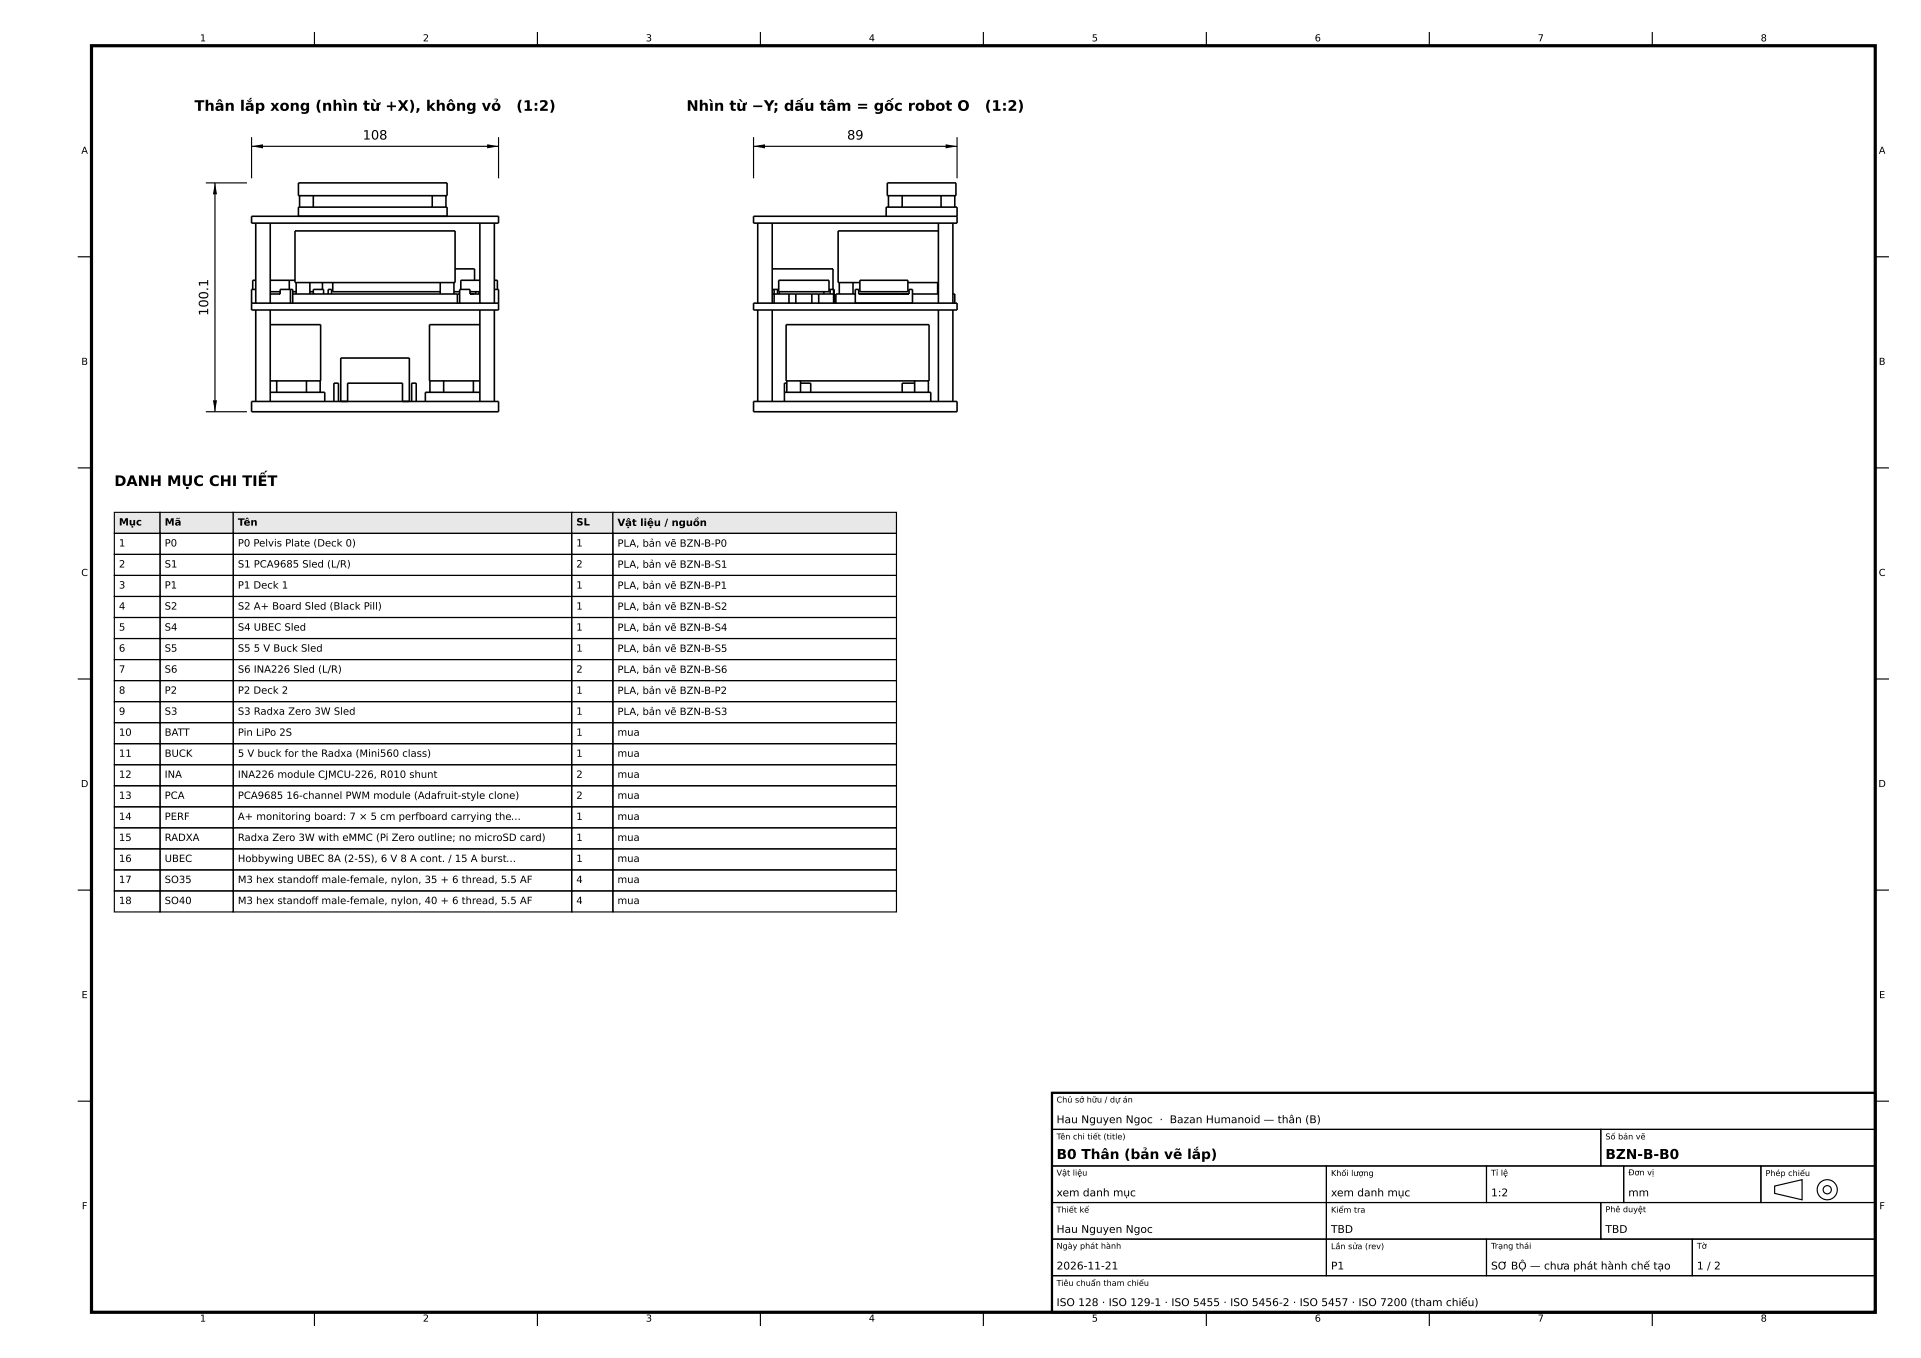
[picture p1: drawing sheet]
<svg xmlns="http://www.w3.org/2000/svg" width="420mm" height="297mm" viewBox="0 0 420 297" stroke-linecap="round" stroke-linejoin="round" font-family="sans-serif">
<defs><g id="words">
<g font-size="3.2">
<text x="42.5" y="24.2">Thân lắp xong (nhìn từ +X), không vỏ</text>
<text x="112.9" y="24.2">(1:2)</text>
<text x="150.1" y="24.2">Nhìn từ −Y; dấu tâm = gốc robot O</text>
<text x="215.3" y="24.2">(1:2)</text>
<text x="25" y="106.3">DANH MỤC CHI TIẾT</text>
</g>
<g font-size="3">
<text x="231" y="253.5">B0 Thân (bản vẽ lắp)</text>
<text x="351" y="253.5">BZN-B-B0</text>
</g>
<g font-size="2.8">
<text x="79.3" y="30.5">108</text>
<text x="185.2" y="30.5">89</text>
<text x="45.5" y="69.1" transform="rotate(-90 45.5 69.1)">100.1</text>
</g>
<g font-size="2.3">
<text x="231" y="245.6">Hau Nguyen Ngoc · Bazan Humanoid — thân (B)</text>
<text x="231" y="261.6">xem danh mục</text>
<text x="291" y="261.6">xem danh mục</text>
<text x="326" y="261.6">1:2</text>
<text x="356" y="261.6">mm</text>
<text x="231" y="269.6">Hau Nguyen Ngoc</text>
<text x="291" y="269.6">TBD</text>
<text x="351" y="269.6">TBD</text>
<text x="231" y="277.6">2026-11-21</text>
<text x="291" y="277.6">P1</text>
<text x="326" y="277.6">SƠ BỘ — chưa phát hành chế tạo</text>
<text x="371" y="277.6">1 / 2</text>
<text x="231" y="285.6">ISO 128 · ISO 129-1 · ISO 5455 · ISO 5456-2 · ISO 5457 · ISO 7200 (tham chiếu)</text>
</g>
<g font-size="2.2">
<text x="26" y="114.9">Mục</text>
<text x="26" y="119.5">1</text>
<text x="36" y="114.9">Mã</text>
<text x="36" y="119.5">P0</text>
<text x="52" y="115">Tên</text>
<text x="52" y="119.5">P0 Pelvis Plate (Deck 0)</text>
<text x="126" y="114.9">SL</text>
<text x="126" y="119.5">1</text>
<text x="135" y="115">Vật liệu / nguồn</text>
<text x="135" y="119.6">PLA, bản vẽ BZN-B-P0</text>
<text x="26" y="124.1">2</text>
<text x="36" y="124.1">S1</text>
<text x="52" y="124.1">S1 PCA9685 Sled (L/R)</text>
<text x="126" y="124.1">2</text>
<text x="135" y="124.2">PLA, bản vẽ BZN-B-S1</text>
<text x="26" y="128.7">3</text>
<text x="36" y="128.7">P1</text>
<text x="52" y="128.7">P1 Deck 1</text>
<text x="126" y="128.7">1</text>
<text x="135" y="128.8">PLA, bản vẽ BZN-B-P1</text>
<text x="26" y="133.3">4</text>
<text x="26" y="137.9">5</text>
<text x="36" y="133.3">S2</text>
<text x="36" y="137.9">S4</text>
<text x="52" y="133.3">S2 A+ Board Sled (Black Pill)</text>
<text x="52" y="137.9">S4 UBEC Sled</text>
<text x="126" y="133.3">1</text>
<text x="126" y="137.9">1</text>
<text x="135" y="133.4">PLA, bản vẽ BZN-B-S2</text>
<text x="135" y="138">PLA, bản vẽ BZN-B-S4</text>
<text x="26" y="142.5">6</text>
<text x="36" y="142.5">S5</text>
<text x="52" y="142.5">S5 5 V Buck Sled</text>
<text x="126" y="142.5">1</text>
<text x="135" y="142.6">PLA, bản vẽ BZN-B-S5</text>
<text x="26" y="147.1">7</text>
<text x="36" y="147.1">S6</text>
<text x="52" y="147.1">S6 INA226 Sled (L/R)</text>
<text x="126" y="147.1">2</text>
<text x="135" y="147.2">PLA, bản vẽ BZN-B-S6</text>
<text x="26" y="151.7">8</text>
<text x="36" y="151.7">P2</text>
<text x="52" y="151.7">P2 Deck 2</text>
<text x="126" y="151.7">1</text>
<text x="135" y="151.8">PLA, bản vẽ BZN-B-P2</text>
<text x="26" y="156.3">9</text>
<text x="26" y="160.9">10</text>
<text x="36" y="156.3">S3</text>
<text x="36" y="160.9">BATT</text>
<text x="52" y="156.3">S3 Radxa Zero 3W Sled</text>
<text x="52" y="160.9">Pin LiPo 2S</text>
<text x="126" y="156.3">1</text>
<text x="126" y="160.9">1</text>
<text x="135" y="156.4">PLA, bản vẽ BZN-B-S3</text>
<text x="135" y="160.9">mua</text>
<text x="26" y="165.5">11</text>
<text x="36" y="165.5">BUCK</text>
<text x="52" y="165.5">5 V buck for the Radxa (Mini560 class)</text>
<text x="126" y="165.5">1</text>
<text x="135" y="165.5">mua</text>
<text x="26" y="170.1">12</text>
<text x="36" y="170.1">INA</text>
<text x="52" y="170.1">INA226 module CJMCU-226, R010 shunt</text>
<text x="126" y="170.1">2</text>
<text x="135" y="170.1">mua</text>
<text x="26" y="174.7">13</text>
<text x="26" y="179.3">14</text>
<text x="36" y="174.7">PCA</text>
<text x="36" y="179.3">PERF</text>
<text x="52" y="174.7">PCA9685 16-channel PWM module (Adafruit-style clone)</text>
<text x="52" y="179.3">A+ monitoring board: 7 × 5 cm perfboard carrying the…</text>
<text x="126" y="174.7">2</text>
<text x="126" y="179.3">1</text>
<text x="135" y="174.7">mua</text>
<text x="135" y="179.3">mua</text>
<text x="26" y="183.9">15</text>
<text x="36" y="183.9">RADXA</text>
<text x="52" y="183.9">Radxa Zero 3W with eMMC (Pi Zero outline; no microSD card)</text>
<text x="126" y="183.9">1</text>
<text x="135" y="183.9">mua</text>
<text x="26" y="188.5">16</text>
<text x="36" y="188.5">UBEC</text>
<text x="52" y="188.5">Hobbywing UBEC 8A (2-5S), 6 V 8 A cont. / 15 A burst…</text>
<text x="126" y="188.5">1</text>
<text x="135" y="188.5">mua</text>
<text x="26" y="193.1">17</text>
<text x="26" y="197.7">18</text>
<text x="36" y="193.1">SO35</text>
<text x="36" y="197.7">SO40</text>
<text x="52" y="193.1">M3 hex standof male-female, nylon, 35 + 6 thread, 5.5 AF</text>
<text x="52" y="197.7">M3 hex standof male-female, nylon, 40 + 6 thread, 5.5 AF</text>
<text x="68.1" y="193.1">f</text>
<text x="68.1" y="197.7">f</text>
<text x="126" y="193.1">4</text>
<text x="126" y="197.7">4</text>
<text x="135" y="193.1">mua</text>
<text x="135" y="197.7">mua</text>
</g>
<g font-size="2.1">
<text x="43.7" y="9">1</text>
<text x="92.5" y="9">2</text>
<text x="141.2" y="9">3</text>
<text x="190" y="9">4</text>
<text x="238.7" y="9">5</text>
<text x="287.5" y="9">6</text>
<text x="336.2" y="9">7</text>
<text x="385" y="9">8</text>
<text x="17.8" y="33.6">A</text>
<text x="410.8" y="33.6">A</text>
<text x="17.8" y="79.8">B</text>
<text x="410.8" y="79.8">B</text>
<text x="17.8" y="126">C</text>
<text x="410.8" y="126">C</text>
<text x="17.7" y="172.1">D</text>
<text x="410.7" y="172.1">D</text>
<text x="17.8" y="218.3">E</text>
<text x="410.8" y="218.3">E</text>
<text x="17.9" y="264.5">F</text>
<text x="410.9" y="264.5">F</text>
<text x="43.7" y="289">1</text>
<text x="92.5" y="289">2</text>
<text x="141.2" y="289">3</text>
<text x="190" y="289">4</text>
<text x="238.7" y="289">5</text>
<text x="287.5" y="289">6</text>
<text x="336.2" y="289">7</text>
<text x="385" y="289">8</text>
</g>
<g font-size="1.8">
<text x="231" y="241.1">Chủ sở hữu / dự án</text>
<text x="231" y="249.2">Tên chi tiết (title)</text>
<text x="351" y="249.2">Số bản vẽ</text>
<text x="231" y="257.1">Vật liệu</text>
<text x="291" y="257.2">Khối lượng</text>
<text x="326" y="257.1">Tỉ lệ</text>
<text x="356" y="257">Đơn vị</text>
<text x="386" y="257.2">Phép chiếu</text>
<text x="231" y="265.2">Thiết kế</text>
<text x="291" y="265.2">Kiểm tra</text>
<text x="351" y="265.1">Phê duyệt</text>
<text x="231" y="273.1">Ngày phát hành</text>
<text x="291" y="273.2">Lần sửa (rev)</text>
<text x="326" y="273.1">Trạng thái</text>
<text x="371" y="273.1">Tờ</text>
<text x="231" y="281.2">Tiêu chuẩn tham chiếu</text>
</g>
</g></defs>
<path d="M47 40l.4 2.5h-.8zM55 32l2.5-.4v.9zM106.5 31.6l2.5 .4-2.5 .5zM164.7 32l2.5-.4v.9zM206.7 31.6l2.5 .4-2.5 .5zM46.6 87.5h.8l-.4 2.5z" fill="#000"/>
<g fill="#e8e8e8" stroke="#000" stroke-width=".25">
<path d="M25 112.1h10v4.6h-10z"/>
<path d="M35 112.1h16v4.6h-16z"/>
<path d="M51 112.1h74v4.6h-74z"/>
<path d="M125 112.1h9v4.6h-9z"/>
<path d="M134 112.1h62v4.6h-62z"/>
</g>
<g fill="none" stroke="#000" stroke-width=".25">
<path d="M68.8 7v3M117.5 7v3M166.3 7v3M215 7v3M263.8 7v3M312.5 7v3M361.2 7v3M45 40h9M47 40v50M55 30v9M55 32h54M109 30v9"/>
<path d="M164.7 32h44.5M164.7 30v9M209.2 30v9M17 56.2h3M410 56.2h3M45 90h9M17 102.3h3M25 116.7h10v4.6h-10zM35 116.7h16v4.6h-16zM51 116.7h74v4.6h-74zM125 116.7h9v4.6h-9zM134 116.7h62v4.6h-62z"/>
<path d="M410 102.3h3M25 121.3h10v4.6h-10zM25 125.9h10v4.6h-10zM25 130.5h10v4.6h-10zM25 135.1h10v4.6h-10zM25 139.7h10v4.6h-10zM35 121.3h16v4.6h-16zM35 125.9h16v4.6h-16zM35 130.5h16v4.6h-16zM35 135.1h16v4.6h-16zM35 139.7h16v4.6h-16zM51 121.3h74v4.6h-74z"/>
<path d="M51 125.9h74v4.6h-74zM51 130.5h74v4.6h-74zM51 135.1h74v4.6h-74zM51 139.7h74v4.6h-74zM125 121.3h9v4.6h-9zM125 125.9h9v4.6h-9zM125 130.5h9v4.6h-9zM125 135.1h9v4.6h-9zM125 139.7h9v4.6h-9zM134 121.3h62v4.6h-62zM134 125.9h62v4.6h-62zM134 130.5h62v4.6h-62z"/>
<path d="M134 135.1h62v4.6h-62zM134 139.7h62v4.6h-62zM17 148.5h3M25 144.3h10v4.6h-10zM25 148.9h10v4.6h-10zM25 153.5h10v4.5h-10zM25 158h10v4.6h-10zM35 144.3h16v4.6h-16zM35 148.9h16v4.6h-16zM35 153.5h16v4.5h-16zM35 158h16v4.6h-16zM51 144.3h74v4.6h-74z"/>
<path d="M51 148.9h74v4.6h-74zM51 153.5h74v4.5h-74zM51 158h74v4.6h-74zM125 144.3h9v4.6h-9zM125 148.9h9v4.6h-9zM125 153.5h9v4.5h-9zM125 158h9v4.6h-9zM134 144.3h62v4.6h-62zM134 148.9h62v4.6h-62zM134 153.5h62v4.5h-62zM134 158h62v4.6h-62zM410 148.5h3"/>
<path d="M25 162.6h10v4.6h-10zM25 167.2h10v4.6h-10zM25 171.8h10v4.7h-10zM25 176.5h10v4.6h-10zM35 162.6h16v4.6h-16zM35 167.2h16v4.6h-16zM35 171.8h16v4.7h-16zM35 176.5h16v4.6h-16zM51 162.6h74v4.6h-74zM51 167.2h74v4.6h-74zM51 171.8h74v4.7h-74zM51 176.5h74v4.6h-74z"/>
<path d="M125 162.6h9v4.6h-9zM125 167.2h9v4.6h-9zM125 171.8h9v4.7h-9zM125 176.5h9v4.6h-9zM134 162.6h62v4.6h-62zM134 167.2h62v4.6h-62zM134 171.8h62v4.7h-62zM134 176.5h62v4.6h-62zM17 194.7h3M25 181.1h10v4.6h-10zM25 185.7h10v4.6h-10zM25 190.3h10v4.6h-10z"/>
<path d="M25 194.9h10v4.6h-10zM35 181.1h16v4.6h-16zM35 185.7h16v4.6h-16zM35 190.3h16v4.6h-16zM35 194.9h16v4.6h-16zM51 181.1h74v4.6h-74zM51 185.7h74v4.6h-74zM51 190.3h74v4.6h-74zM51 194.9h74v4.6h-74zM125 181.1h9v4.6h-9zM125 185.7h9v4.6h-9zM125 190.3h9v4.6h-9z"/>
<path d="M125 194.9h9v4.6h-9zM134 181.1h62v4.6h-62zM134 185.7h62v4.6h-62zM134 190.3h62v4.6h-62zM134 194.9h62v4.6h-62zM410 194.7h3M230 239h180v8h-180zM17 240.8h3M230 247h120v8h-120zM230 255h60v8h-60zM290 255h35v8h-35zM325 255h30v8h-30z"/>
<path d="M350 247h60v8h-60zM355 255h30v8h-30zM385 255h25v8h-25zM388 259.4l6-1.4v4.4l-6-1.4zM410 240.8h3M230 263h60v8h-60zM230 271h60v8h-60zM230 279h180v8h-180zM290 263h60v8h-60zM290 271h35v8h-35zM325 271h45v8h-45zM350 263h60v8h-60z"/>
<path d="M370 271h40v8h-40zM68.8 287v3M117.5 287v3M166.3 287v3M215 287v3M263.8 287v3M312.5 287v3M361.2 287v3"/>
<circle cx="399.5" cy="260.2" r="2.2"/>
<circle cx="399.5" cy="260.2" r=".9"/>
</g>
<path d="M20 10h390v277h-390z" fill="none" stroke="#000" stroke-width=".7" stroke-linecap="butt"/>
<path d="M230 239h180v48h-180z" fill="none" stroke="#000" stroke-width=".5"/>
<g fill="none" stroke="#000" stroke-width=".35">
<path d="M65.3 40h32.4v2.8h-32.4zM194 40h15v2.8h-15zM55 47.3h54v1.5h-54zM55.9 48.8v17.5M59.1 48.8v17.5M64.5 50.5h35v11.3h-35zM65.3 47.3v-2h32.4v2M65.5 42.8v2.5M68.5 42.8v2.5M94.5 42.8v2.5M97.5 42.8v2.5M99.5 58.8h4.2v2.5"/>
<path d="M104.9 48.8v17.5M108.1 48.8v17.5M165.7 48.8v17.5M168.8 58.8h13.3v4.5M168.8 48.8v17.5M193.7 47.3v-2h15.5v3.5h-44.5v-1.5h44.5M194.3 42.8v2.5M197.2 42.8v2.5M205.2 50.5h-22v11.3h4.8M205.2 48.8v17.5M205.7 42.8v2.5M208.3 48.8v17.5"/>
<path d="M208.8 42.8v2.5M55 66.3h54M55.9 63.3h-.9v4.5h54v-4.5h-.9M55.9 61.3h-.7v2M55.9 67.8v20M59.1 64.3h2.1v-1h2.8v3M59.1 61.3h5.4M59.1 63.8h2.1M59.1 71h11v12.3h-11M59.1 67.8v20M63.2 61.3v2M63.5 63.3v3"/>
<path d="M64 64.3h36.5M64 63.8h.7M64.7 61.8v2.5M67.7 63.8h.8M67.7 61.8v2.5M68.5 64.3v-1h2.2v1M70.5 61.8v1.5M71.8 64.3v-1h.7v1M72.8 61.8v2h23.5M96.3 61.8v2.5M99.3 63.8h1.2M99.3 61.8v2.5"/>
<path d="M100 64.3v2M102.8 63.8h2.1M104 63.8v.5M104.8 63.8v.5M104.9 64.3h-2.1v-1h-2.3v3M104.9 61.3h-4.2v2M104.9 71h-11v12.3h11M104.9 67.8v20M108.1 61.3h.7v2M108.1 67.8v20M164.7 66.3h44.5v1.5h-44.5zM165.7 67.8v20"/>
<path d="M168.8 64.3h13.5M168.8 63.3h1.4M168.8 67.8v20M169.3 63.3v3M170 63.3v1M170.2 61.3h11.1v2.5h-11.1zM170.4 63.8v.5M171.9 71h31.2v12.3h-31.2zM172.5 64.3v2M174 64.3v2M177.5 64.3v2M179 64.3v2"/>
<path d="M180.1 63.8v.5M181.3 63.3h1.1l.1 3M181.5 63.3v1M182.3 63.3v3M183.5 61.8v2.5M186.5 61.8v2.5M187 64.3h-4.3v2M187.7 64.3h1.7M187.7 64.3h11M187.7 64.3v-1h-.7v3M188 61.3h10.5v2.5h-10.5zM197.2 64.3h1.5"/>
<path d="M198.5 61.8h6.7M198.7 64.3v-1h.8v3M199.5 64.3h5.7M205 61.8v2.5M205.2 67.8v20M208.3 64.3h.5v2M208.3 67.8v20M55 87.8h54v2.2h-54zM59.1 85.8h11.9v2M60.5 83.3v2.5M67 83.3v2.5M70 83.3v2.5"/>
<path d="M73 87.8v-4h1v4M74.5 87.8v-9.5h15v9.5M76 87.8v-4h12v4M90 87.8v-4h1v4M94 83.3v2.5M97 83.3v2.5M103.5 83.3v2.5M104.9 85.8h-11.9v2M164.7 87.8h44.5v2.2h-44.5zM171.5 85.8h32v2M172 83.8h-.5v4M172 83.3v2.5"/>
<path d="M175 83.8h2.3v2M175 83.3v2.5M200 83.8h-2.8v2M200 83.3v2.5M203 83.3v2.5"/>
</g>
<use href="#words"/>
</svg>
